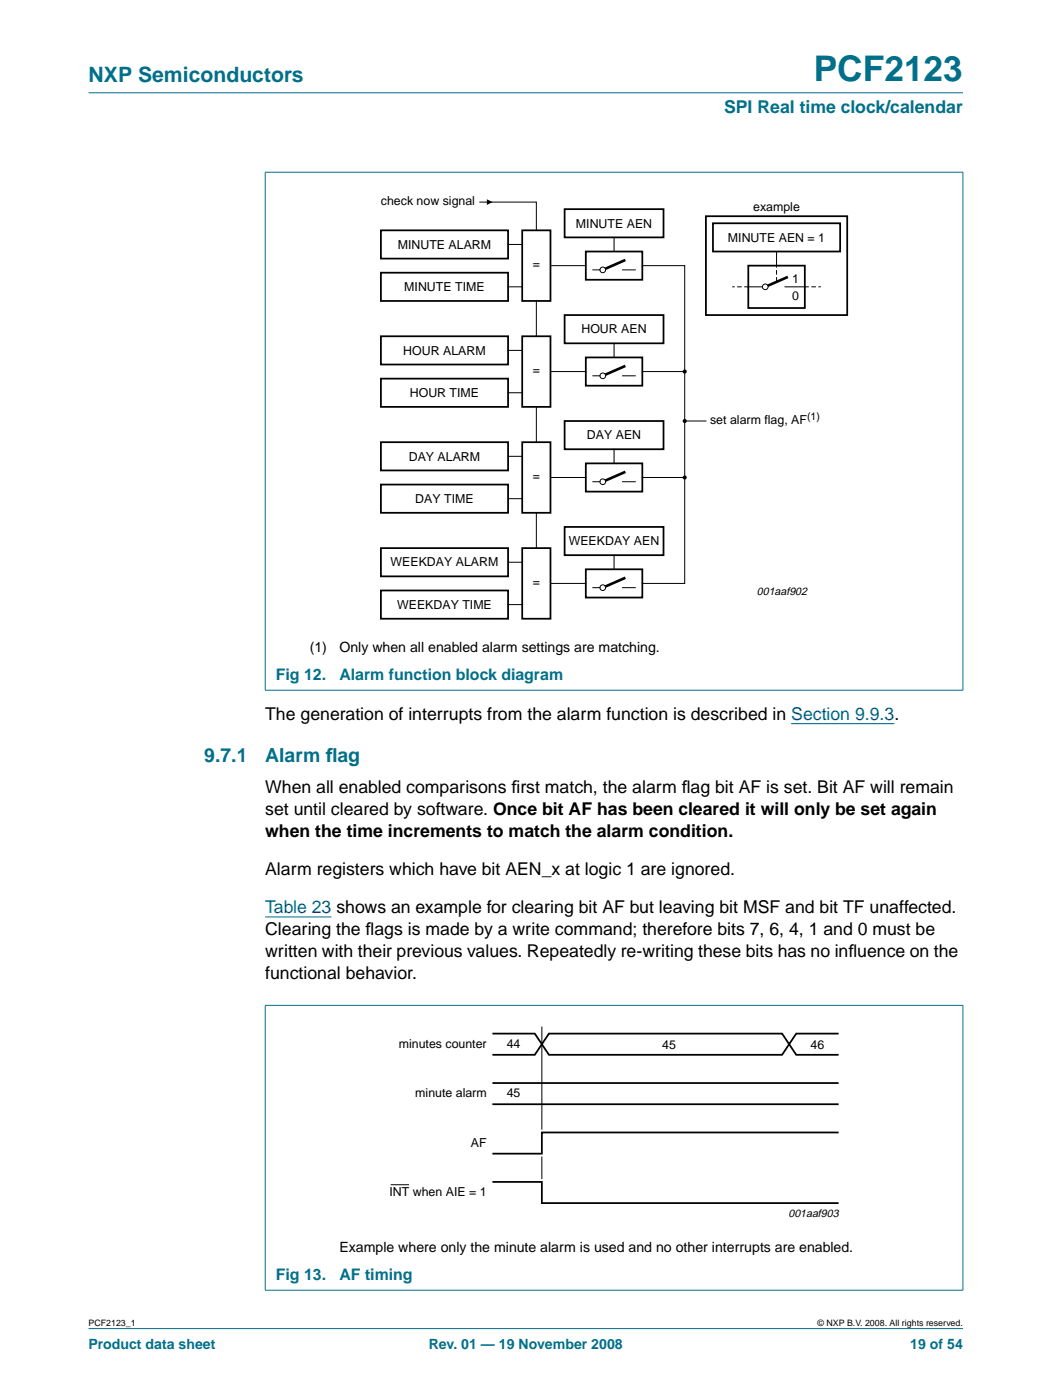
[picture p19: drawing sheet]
<svg xmlns="http://www.w3.org/2000/svg" width="210mm" height="280mm" viewBox="0 0 210 280" stroke-linecap="round" stroke-linejoin="round" font-family="sans-serif">
<defs><g id="words">
<text font-size="7.1" fill="#00708a" x="162.5" y="16.2">PCF2123</text>
<text font-size="4.2" fill="#00708a" x="17.7" y="16.4">NXP Semiconductors</text>
<g font-size="3.9" fill="#00708a">
<text x="40.8" y="152.3">9.7.1</text>
<text x="53" y="152.3">Alarm f</text>
<text x="65" y="152.3">lag</text>
</g>
<text font-size="3.5" fill="#00708a" x="144.6" y="22.7">SPI Real time clock/calendar</text>
<g font-size="3.5">
<text x="53" y="143.8">The generation of interrupts from the alarm function is described in Section 9.9.3.</text>
<text x="53" y="158.4">When all enabled comparisons f</text>
<text x="102.2" y="158.4">irst match, the alarm f</text>
<text x="136.2" y="158.4">lag bit AF is set. Bit AF will remain</text>
<text x="53" y="162.9">set until cleared by software. Once bit AF has been cleared it will only be set again</text>
<text x="53" y="167.3">when the time increments to match the alarm condition.</text>
<text x="53" y="174.9">Alarm registers which have bit AEN_x at logic 1 are ignored.</text>
<text x="53" y="186.8">Clearing the f</text>
<text x="53" y="191.3">written with their previous values. Repeatedly re-writing these bits has no inf</text>
<text x="73" y="186.8">lags is made by a write command; therefore bits 7, 6, 4, 1 and 0 must be</text>
<text x="169.4" y="191.3">luence on the</text>
<text x="53" y="195.7">functional behavior.</text>
</g>
<text font-size="3.5" fill="#00f" x="53" y="182.4">Table 23 shows an example for clearing bit AF but leaving bit MSF and bit TF unaffected.</text>
<g font-size="3.2" fill="#00708a">
<text x="55.1" y="135.8">Fig 12.</text>
<text x="67.8" y="135.8">Alarm function block diagram</text>
<text x="55.1" y="255.7">Fig 13.</text>
<text x="67.8" y="255.7">AF timing</text>
</g>
<g font-size="2.8">
<text x="61.9" y="130.3">(1)</text>
<text x="67.8" y="130.3">Only when all enabled alarm settings are matching.</text>
<text x="67.8" y="250.2">Example where only the minute alarm is used and no other interrupts are enabled.</text>
</g>
<g font-size="2.8" fill="#00708a">
<text x="17.7" y="269.5">Product data sheet</text>
<text x="85.6" y="269.5">Rev. 01 — 19 November 2008</text>
<text x="181.8" y="269.5">19 of 54</text>
</g>
<g font-size="2.5">
<text x="76.1" y="40.9">check now signal</text>
<text x="115" y="45.5">MINUTE AEN</text>
<text x="150.4" y="42.1">example</text>
<text x="79.4" y="49.7">MINUTE ALARM</text>
<text x="106.4" y="53.6">=</text>
<text x="145.4" y="48.3">MINUTE AEN = 1</text>
<text x="80.7" y="58.2">MINUTE TIME</text>
<text x="158.2" y="56.5">1</text>
<text x="158.2" y="59.9">0</text>
<text x="80.5" y="70.9">HOUR ALARM</text>
<text x="116.1" y="66.6">HOUR AEN</text>
<text x="106.4" y="74.8">=</text>
<text x="81.8" y="79.3">HOUR TIME</text>
<text x="117.2" y="87.8">DAY AEN</text>
<text x="141.8" y="84.7">set alarm flag, AF</text>
<text x="81.6" y="92">DAY ALARM</text>
<text x="106.4" y="96">=</text>
<text x="82.9" y="100.5">DAY TIME</text>
<text x="78" y="113.2">WEEKDAY ALARM</text>
<text x="113.6" y="109">WEEKDAY AEN</text>
<text x="106.4" y="117.1">=</text>
<text x="79.3" y="121.7">WEEKDAY TIME</text>
<text x="79.6" y="209.4">minutes counter</text>
<text x="101.2" y="209.4">44</text>
<text x="132.2" y="209.6">45</text>
<text x="161.9" y="209.6">46</text>
<text x="82.9" y="219.2">minute alarm</text>
<text x="101.2" y="219.2">45</text>
<text x="94.1" y="229.1">AF</text>
<text x="77.8" y="239">INT when AIE = 1</text>
</g>
<g font-size="2.2">
<text x="151.2" y="118.9">001aaf902</text>
<text x="157.5" y="243.2">001aaf903</text>
</g>
<text font-size="2.1" x="161.2" y="84">(1)</text>
<g font-size="1.8">
<text x="17.7" y="264.9">PCF2123_1</text>
<text x="163.3" y="264.9">© NXP B.V. 2008. All rights reserved.</text>
</g>
</g></defs>
<g fill="#00708a" stroke="#00708a" stroke-width=".2">
<path d="M17.7 265.5h174.6z"/>
<path d="M17.7 18.5h174.6z"/>
<path d="M53 34.5v103.4z"/>
<path d="M192.3 34.5v103.4z"/>
<path d="M52.9 34.4h139.5z"/>
<path d="M52.9 137.9h139.5z"/>
</g>
<path d="M158 144.6h20.6M53 183.2h13.2" fill="none" stroke="#00f" stroke-width=".21"/>
<g fill="#000" stroke="#000" stroke-width=".25">
<circle cx="136.7" cy="74.2" r=".28"/>
<circle cx="136.7" cy="84.1" r=".28"/>
<circle cx="136.7" cy="95.4" r=".28"/>
</g>
<path d="M124.9 115.5l-4.5 1.9" fill="none" stroke="#000" stroke-width=".53"/>
<circle cx="120.4" cy="117.4" r=".56" fill="#fff" stroke="#000" stroke-width=".2"/>
<path d="M101.5 112.3h2.8M107.1 102.5v7M109.9 116.6h7.1M118.4 117.4h1.4M122.6 110.9v2.9M124.3 117.4h2.6M101.5 120.8h2.8" fill="none" stroke="#000" stroke-width=".2"/>
<path d="M76.1 109.5h25.4v5.7h-25.4zM76.1 118h25.4v5.6h-25.4zM104.3 109.5h5.6v14.1h-5.6zM112.8 105.3h19.7v5.6h-19.7zM117 113.8h11.3v5.6h-11.3z" fill="none" stroke="#000" stroke-width=".35"/>
<path d="M124.9 94.3l-4.5 2" fill="none" stroke="#000" stroke-width=".53"/>
<circle cx="120.4" cy="96.3" r=".56" fill="#fff" stroke="#000" stroke-width=".2"/>
<path d="M101.5 91.2h2.8M101.5 99.6h2.8M107.1 81.3v7.1M109.9 95.4h7.1M118.4 96.3h1.4M122.6 89.8v2.8M124.3 96.3h2.6M128.3 95.4h8.4" fill="none" stroke="#000" stroke-width=".2"/>
<path d="M76.1 88.4h25.4v5.6h-25.4zM76.1 96.8h25.4v5.7h-25.4zM104.3 88.4h5.6v14.1h-5.6zM112.8 84.1h19.7v5.7h-19.7zM117 92.6h11.3v5.6h-11.3z" fill="none" stroke="#000" stroke-width=".35"/>
<path d="M124.9 73.1l-4.5 2" fill="none" stroke="#000" stroke-width=".53"/>
<circle cx="120.4" cy="75.1" r=".56" fill="#fff" stroke="#000" stroke-width=".2"/>
<path d="M101.5 70h2.8M101.5 78.5h2.8M107.1 60.1v7.1M109.9 74.2h7.1M118.4 75.1h1.4M122.6 68.6v2.8M124.3 75.1h2.6M128.3 74.2h8.4M136.7 84.1h4.3" fill="none" stroke="#000" stroke-width=".2"/>
<path d="M76.1 67.2h25.4v5.6h-25.4zM76.1 75.7h25.4v5.6h-25.4zM104.3 67.2h5.6v14.1h-5.6zM112.8 63h19.7v5.6h-19.7zM117 71.4h11.3v5.7h-11.3z" fill="none" stroke="#000" stroke-width=".35"/>
<path d="M124.9 52l-4.5 1.9" fill="none" stroke="#000" stroke-width=".53"/>
<circle cx="120.4" cy="53.9" r=".56" fill="#fff" stroke="#000" stroke-width=".2"/>
<path d="M95.8 40.4h11.3v5.6M101.5 48.8h2.8M101.5 57.3h2.8M109.9 53.1h7.1M118.4 53.9h1.4M122.6 47.4v2.9M124.3 53.9h2.6M128.3 53.1h8.4v63.5h-8.4" fill="none" stroke="#000" stroke-width=".2"/>
<path d="M76.1 46h25.4v5.7h-25.4zM76.1 54.5h25.4v5.6h-25.4zM104.3 46h5.6v14.1h-5.6zM112.8 41.8h19.7v5.6h-19.7zM117 50.3h11.3v5.6h-11.3z" fill="none" stroke="#000" stroke-width=".35"/>
<path d="M160.7 57.3h3.1" fill="none" stroke="#000" stroke-width=".2" stroke-dasharray=".7"/>
<path d="M157.3 55.3l-4.5 2" fill="none" stroke="#000" stroke-width=".53"/>
<circle cx="152.8" cy="57.3" r=".56" fill="#fff" stroke="#000" stroke-width=".2"/>
<path d="M149.4 57.3h2.9M155.1 50.3v2.8M156.8 57.3h3.9M108.2 205.1v20.6M78 236.7h3.7M108.2 231.1v4.5" fill="none" stroke="#000" stroke-width=".2"/>
<path d="M141 43.2h28.2v19.8h-28.2zM142.4 44.6h25.4v5.7h-25.4zM149.4 53.1h11.3v8.4h-11.3zM98.3 206.5h8.5l2.8 4.3h46.6l2.8-4.3h8.5M98.3 216.4h69.2M98.3 210.8h8.5l2.8-4.3h46.6l2.8 4.3h8.5M98.3 236.2h9.9v4.2h59.3M98.3 220.7h69.2M167.5 226.3h-59.3v4.2h-9.9" fill="none" stroke="#000" stroke-width=".35"/>
<path d="M149.4 57.3h-3.1M155.1 56.2v-3.1" fill="none" stroke="#000" stroke-width=".2" stroke-dasharray=".7"/>
<path d="M97.2 39.8l1.2 .6-1.2 .5z" fill="#000"/>
<g fill="#00708a" stroke="#00708a" stroke-width=".2">
<path d="M53 200.9v56.9z"/>
<path d="M192.3 200.9v56.9z"/>
<path d="M52.9 200.9h139.5z"/>
<path d="M52.9 257.8h139.5z"/>
</g>
<use href="#words"/>
</svg>
